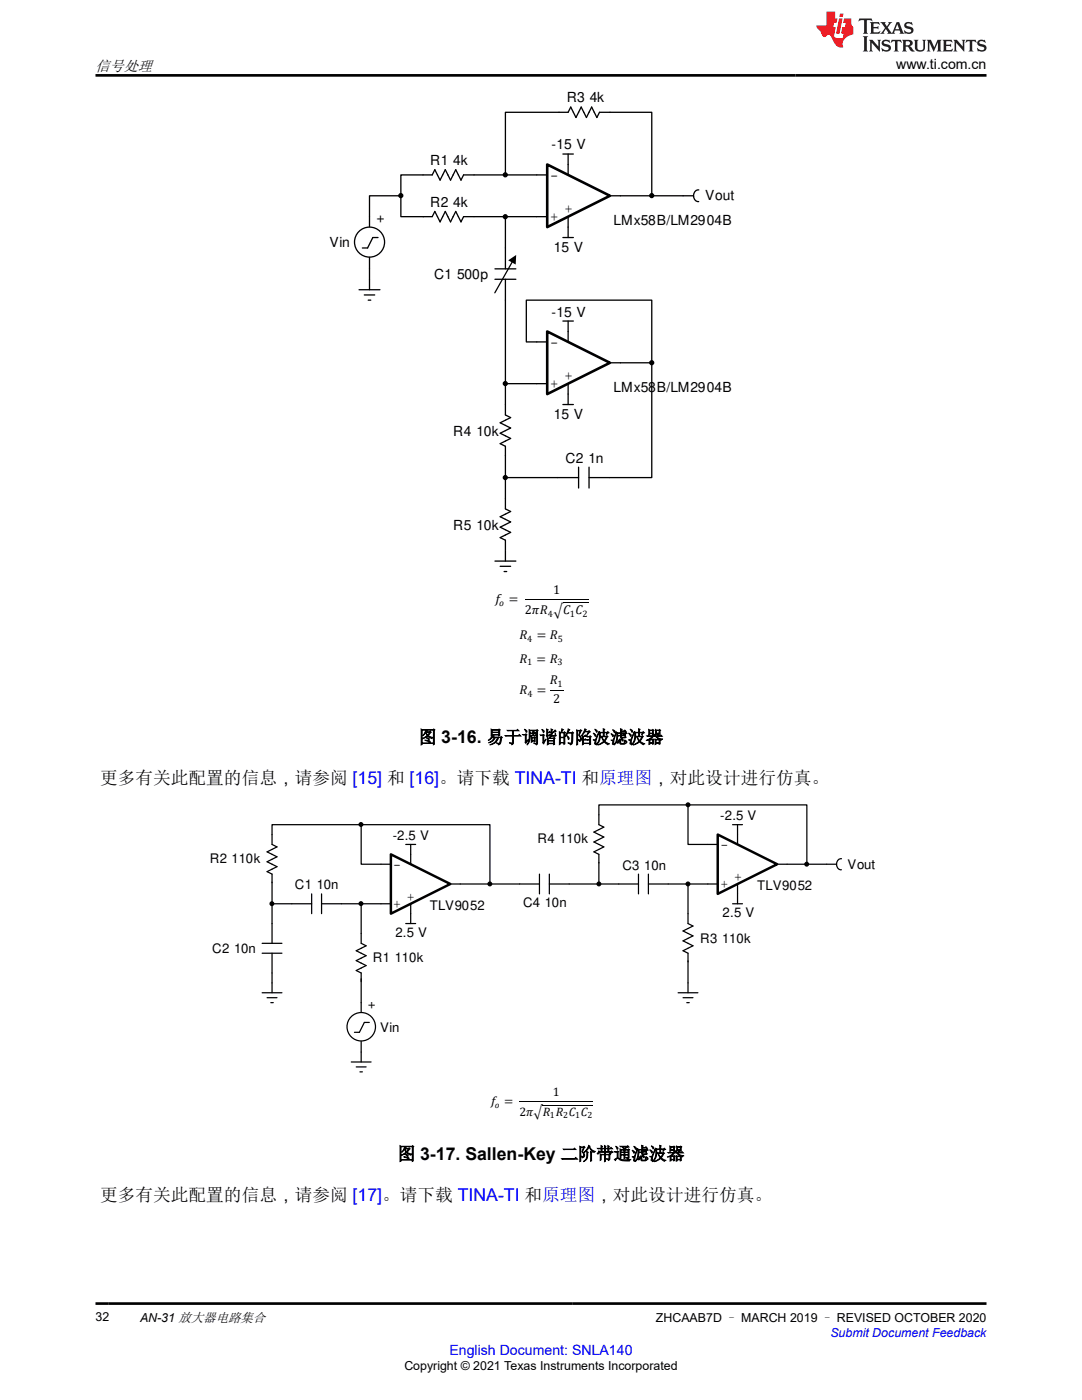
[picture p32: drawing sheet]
<svg xmlns="http://www.w3.org/2000/svg" width="216mm" height="279mm" viewBox="0 0 216 279" stroke-linecap="round" stroke-linejoin="round" font-family="sans-serif">
<defs><g id="words">
<g font-size="3.5">
<text x="83.5" y="148.3">图 3-16. 易于调谐的陷波滤波器</text>
<text x="20" y="156.5">更多有关此配置的信息，请参阅 [15] 和 [16]。请下载 TINA-TI 和原理图，对此设计进行仿真。</text>
<text x="79.3" y="231.5">图 3-17. Sallen-Key 二阶带通滤波器</text>
<text x="20" y="239.6">更多有关此配置的信息，请参阅 [17]。请下载 TINA-TI 和原理图，对此设计进行仿真。</text>
</g>
<text font-size="3" x="19" y="14.1">信号处理</text>
<g font-size="2.8">
<text x="178.8" y="13.8">www.ti.com.cn</text>
<text x="113.1" y="20.4">R3 4k</text>
<text x="110.1" y="29.8">-15 V</text>
<text x="85.9" y="32.9">R1 4k</text>
<text x="109.8" y="35.8">-</text>
<text x="85.9" y="41.3">R2 4k</text>
<text x="140.7" y="40">Vout</text>
<text x="76.6" y="44.5" transform="rotate(-90 76.6 44.5)">+</text>
<text x="109.8" y="44.1">+</text>
<text x="112.6" y="42.5">+</text>
<text x="122.4" y="44.8">LMx58B/LM2904B</text>
<text x="65.7" y="49.2">Vin</text>
<text x="110.5" y="50.2">15 V</text>
<text x="86.6" y="55.6">C1 500p</text>
<text x="110.1" y="63.2">-15 V</text>
<text x="109.8" y="69.2">-</text>
<text x="109.8" y="77.5">+</text>
<text x="112.6" y="75.9">+</text>
<text x="110.5" y="83.6">15 V</text>
<text x="122.4" y="78.2">LMx58B/LM2904B</text>
<text x="90.5" y="87">R4 10k</text>
<text x="112.8" y="92.3">C2 1n</text>
<text x="90.5" y="105.7">R5 10k</text>
</g>
<text font-size="2.8" fill="#00f" x="89.7" y="270.4">English Document: SNLA140</text>
<g font-size="2.6">
<text x="78.4" y="167.6">-2.5 V</text>
<text x="143.7" y="163.7">-2.5 V</text>
<text x="41.9" y="172.3">R2 110k</text>
<text x="78.5" y="173.3">-</text>
<text x="107.3" y="168.3">R4 110k</text>
<text x="124.2" y="173.6">C3 10n</text>
<text x="143.8" y="169.4">-</text>
<text x="169.1" y="173.3">Vout</text>
<text x="58.8" y="177.5">C1 10n</text>
<text x="81.2" y="179.7">+</text>
<text x="143.8" y="177.3">+</text>
<text x="146.5" y="175.8">+</text>
<text x="151.1" y="177.7">TLV9052</text>
<text x="78.5" y="181.2">+</text>
<text x="85.8" y="181.7">TLV9052</text>
<text x="104.4" y="181">C4 10n</text>
<text x="144.2" y="183">2.5 V</text>
<text x="42.4" y="190.2">C2 10n</text>
<text x="78.9" y="187">2.5 V</text>
<text x="139.7" y="188.2">R3 110k</text>
<text x="74.4" y="192.1">R1 110k</text>
<text x="74.8" y="201.4" transform="rotate(-90 74.8 201.4)">+</text>
<text x="75.8" y="205.9">Vin</text>
</g>
<g font-size="2.5">
<text x="110.4" y="118.5">1</text>
<text x="98.7" y="120.4">B =</text>
<text x="104.7" y="122.6">2Ë4 •% %</text>
<text x="103.6" y="127.5">4</text>
<text x="107.1" y="127.5">= 4</text>
<text x="103.7" y="132.2">4 = 4</text>
<text x="109.7" y="136.6">4</text>
<text x="103.7" y="138.5">4</text>
<text x="107.1" y="138.5">=</text>
<text x="110.4" y="140.2">2</text>
<text x="19" y="263.6">32</text>
<text x="27.9" y="263.8">AN-31 放大器电路集合</text>
<text x="130.9" y="263.8">ZHCAAB7D – MARCH 2019 – REVISED OCTOBER 2020</text>
<text x="80.7" y="273.5">Copyright © 2021 Texas Instruments Incorporated</text>
</g>
<text font-size="2.5" fill="#00f" x="165.7" y="266.8">Submit Document Feedback</text>
<g font-size="2.4">
<text x="97.9" y="220.6">B =</text>
<text x="110.3" y="218.8">1</text>
<text x="103.6" y="222.7">2Ë•4</text>
<text x="110.9" y="222.7">4 % %</text>
</g>
<g font-size="1.8">
<text x="99.6" y="120.9">K</text>
<text x="109.3" y="123.1">4</text>
<text x="113.7" y="123.1">1</text>
<text x="116.2" y="123.1">2</text>
<text x="105.2" y="128.1">4</text>
<text x="111.3" y="128.1">5</text>
<text x="105.2" y="132.8">1</text>
<text x="111.3" y="137.1">1</text>
<text x="111.3" y="132.8">3</text>
<text x="105.2" y="139">4</text>
<text x="98.7" y="221.1">K</text>
<text x="109.7" y="223.2">1</text>
<text x="112.4" y="223.2">2</text>
<text x="114.8" y="223.2">1</text>
<text x="117.2" y="223.2">2</text>
</g>
</g></defs>
<g fill="#000">
<circle cx="80" cy="39" r=".39"/>
<circle cx="100.8" cy="34.9" r=".39"/>
<circle cx="130" cy="39" r=".39"/>
<circle cx="100.8" cy="43.3" r=".39"/>
<circle cx="100.8" cy="76.6" r=".39"/>
<circle cx="130" cy="72.4" r=".39"/>
<circle cx="100.8" cy="95.3" r=".39"/>
</g>
<g fill="none" stroke="#000" stroke-width=".26">
<path d="M107.1 34.9h2.1M112.3 30.7h2.1M113.4 30.7v4.2M121.7 39.1h2.1M71.6 57.8h4.2M72.7 58.9h2.1M73.5 59.9h.5M73.7 55.7v2.1M107.1 43.2h2.1M112.3 47.4h2.1M113.4 43.2v4.2M112.3 64.1h2.1"/>
<path d="M113.4 64.1v2.1M113.4 78.6v2.1M112.3 80.7h2.1M98.8 112h4.1M99.8 113h2.1M100.6 114.1h.5M100.8 109.9v2.1"/>
<circle cx="80" cy="39" r=".39"/>
<circle cx="100.8" cy="34.9" r=".39"/>
<circle cx="130" cy="39" r=".39"/>
<circle cx="100.8" cy="43.3" r=".39"/>
<circle cx="100.8" cy="76.6" r=".39"/>
<circle cx="130" cy="72.4" r=".39"/>
<circle cx="100.8" cy="95.3" r=".39"/>
</g>
<path d="M109.2 32.8l12.5 6.3-12.5 6.2z" fill="#fff"/>
<path d="M109.2 32.8l12.5 6.3-12.5 6.2z" fill="none" stroke="#000" stroke-width=".52"/>
<g fill="none" stroke="#000" stroke-width=".26">
<path d="M84.4 34.9h1.8l.6-1 1 2 1.1-2 1 2 1-2 1.1 2 .5-1h2.1M111.5 22.4h1.9l.5-1 1 2.1 1.1-2.1 1 2.1 1.1-2.1 1 2.1 .5-1.1h2.1M84.4 43.2h1.8l.6-1 1 2.1 1.1-2.1 1 2.1 1-2.1 1.1 2.1 .5-1.1h2.1M98.8 55.7h4.1M98.8 53.7h4.1M100.8 49.5v4.2M100.8 55.7v4.2M107.1 76.6h2.1M107.1 68.2h2.1M113.4 66.2v2M113.4 76.6v2M121.7 72.4h2.1"/>
<path d="M100.8 80.7v2.1l1.1 .5-2.1 1.1 2.1 1-2.1 1.1 2.1 1-2.1 1 1 .6v1.8"/>
</g>
<path d="M109.2 66.2l12.5 6.2-12.5 6.2z" fill="#fff"/>
<path d="M109.2 66.2l12.5 6.2-12.5 6.2z" fill="none" stroke="#000" stroke-width=".52"/>
<g fill="none" stroke="#000" stroke-width=".26">
<path d="M80 39.1h-6.3v6.1M80 39.1v4.1h4.5M84.4 34.9h-4.4v4.2M94.6 34.9h12.5M111.6 22.4h-10.8v12.5M121.7 22.4h8.4v16.7M123.8 39.1h14.5M139.4 37.9a1.17 1.17 0 0 0-1 1.2 1.17 1.17 0 0 0 1 1.1M73.7 51.4v4.3M75.4 47.4h-1l-1.1 2.1h-1M94.6 43.2h12.5M100.8 43.2v6.3"/>
<path d="M100.8 59.9v20.8M100.8 76.6h6.3M107.1 68.2h-2.1v-8.3h25.1v12.5M123.8 72.4h6.3M130.1 72.4v22.9h-12.6M100.8 90.9v10.7l1.1 .5-2.1 1 2.1 1.1-2.1 1 2.1 1-2.1 1.1 1 .5v2M100.8 95.3h14.7M115.5 93.2v4.2M117.5 93.2v4.2"/>
<circle cx="73.7" cy="48.3" r="3"/>
</g>
<g fill="none" stroke="#000" stroke-width=".25">
<path d="M102.3 52.2l-3.6 6.2M76 172.5h2M81 168.5h1.9M81.9 168.5v4M89.9 176.4h1.9M146.2 164.6h2M147.2 164.6v2M147.2 178.4v2M52.3 198.1h4M53.3 199.1h2M54.3 196.2v1.9M76 180.4h2"/>
<path d="M81 184.3h1.9M81.9 180.4v3.9M135.3 198.1h4M136.3 199.1h2M137.3 196.2v1.9M146.2 180.4h2M54 200.1h.5M70.1 211.9h3.9M71.1 212.9h2M71.8 213.9h.5M72.1 210v1.9M137 200.1h.5"/>
<circle cx="72" cy="164.5" r=".37"/>
<circle cx="97.7" cy="176.4" r=".37"/>
<circle cx="119.5" cy="176.4" r=".37"/>
<circle cx="137.3" cy="176.4" r=".37"/>
<circle cx="137.3" cy="160.6" r=".37"/>
<circle cx="161" cy="172.5" r=".37"/>
<circle cx="54.3" cy="180.4" r=".37"/>
<circle cx="72" cy="180.3" r=".37"/>
</g>
<g fill="#000">
<path d="M101.4 52l1.6-1.1-.1 1.9z"/>
<circle cx="72" cy="164.5" r=".37"/>
<circle cx="97.7" cy="176.4" r=".37"/>
<circle cx="119.5" cy="176.4" r=".37"/>
<circle cx="137.3" cy="176.4" r=".37"/>
<circle cx="137.3" cy="160.6" r=".37"/>
<circle cx="161" cy="172.5" r=".37"/>
<circle cx="54.3" cy="180.4" r=".37"/>
<circle cx="72" cy="180.3" r=".37"/>
</g>
<path d="M104.7 119.7h12.7M109.7 137.8h2.7M112.4 120.3h5" fill="none" stroke="#000" stroke-width=".2"/>
<path d="M78 170.5l11.9 5.9-11.9 5.9z" fill="#fff"/>
<path d="M78 170.5l11.9 5.9-11.9 5.9z" fill="none" stroke="#000" stroke-width=".49"/>
<g fill="none" stroke="#000" stroke-width=".25">
<path d="M54.3 166.6v1.9l1 .5-2 1 2 1-2 1 2 1-2 1 1 .4v1.8M62.2 178.4v3.9M64.2 178.4v3.9M141.2 176.4h2M141.2 168.5h2M147.2 166.6v1.9M147.2 176.4v2M155.1 172.5h1.9M165 172.5h1.8M167.9 171.4a1.11 1.11 0 0 0-1 1.1 1.11 1.11 0 0 0 1 1.1M58.2 180.4h4M64.2 180.4h3.9"/>
<path d="M72.1 186.3v2l1 .5-2 .9 2 1-2 1 2 1-2 1 1 .5v1.7"/>
</g>
<path d="M143.2 166.6l11.9 5.9-11.9 5.9z" fill="#fff"/>
<path d="M143.2 166.6l11.9 5.9-11.9 5.9z" fill="none" stroke="#000" stroke-width=".49"/>
<g fill="none" stroke="#000" stroke-width=".25">
<path d="M54.3 176.1v12.2M72.1 164.6h25.7v11.8M72.1 164.6h-17.8v2M72.1 164.6v7.9h3.9M91.8 176.4h15.8M107.6 174.4v4M109.6 176.4h17.8M109.6 174.4v4M127.4 174.4v4M129.4 176.4h11.8M129.4 174.4v4M137.3 160.6h-17.8v4l1 .5-2 1 2 .9-2 1 2 1-2 1 1 .5v5.9"/>
<path d="M137.3 160.6h23.7v11.9M137.3 160.6v7.9h3.9M137.3 176.4v7.9l1 .5-2 1 2 1-2 1 2 1-2 .9 1 .5v6M157 172.5h8M52.3 190.2h4M52.3 188.3h4M54.3 190.2v6M54.3 180.4h3.9M68.1 180.4h7.9M72.1 180.4v5.9M72.1 195.3v6.6M72.1 207.8v2.2"/>
<path d="M73.7 204h-1l-1 2h-1"/>
<circle cx="72.1" cy="204.9" r="2.84"/>
</g>
<path d="M103.6 219.9h14.7M108.3 220.5h10" fill="none" stroke="#000" stroke-width=".2"/>
<path d="M171.5 3.7l-.2 .6 .5-.3h.6v.2v2.2l-.2 .3h1l-.2-.3v-2.2v-.2h.5l.5 .3-.1-.6zM173.6 4.4l.2 .4v1.6l-.2 .3h1.9l.1-.6a1.08 1.08 0 0 1-1.3 .2v-.6h.6l.4 .1v-.6l-.4 .2h-.6v-.6l.2-.1a1 1 0 0 1 1 .3l-.1-.6zM175.7 4.4l.9 1.2-1 1.1h.9l-.2-.2 .5-.7 .4 .7-.2 .2h1.6l-.2-.2 .2-.4h.9l.1 .4-.1 .2h.9l-.2-.3-.8-2h-.5l-.9 2.2-.9-1.1 .9-1.1h-.8l.2 .2-.4 .7-.4-.7 .2-.2zM179 4.8l.4 1h-.7zM180.7 4.6a.65 .65 0 0 0-.2 .7 .65 .65 0 0 0 .6 .4l.6 .2 .1 .2a.79 .79 0 0 1-.7 .4 .79 .79 0 0 1-.7-.5l.1 .7 .2-.1a.93 .93 0 0 0 1.1 .1 .93 .93 0 0 0 .4-.9 1.46 1.46 0 0 0-1.2-.6l-.1-.4a1.09 1.09 0 0 1 1.2 .2l-.2-.6-.1 .1-.5-.1zM172.2 7.2l.2 .4v2.3l-.2 .4h1l-.2-.4v-2.3l.2-.4zM173.4 7.9l.2 .4v1.6l-.2 .4h.8l-.3-.4 .1-1.4 1.6 1.8v-2l.2-.4h-.7l.1 .3 .1 1.1-1.2-1.4zM176.2 8.1a.65 .65 0 0 0-.2 .7 .65 .65 0 0 0 .6 .4l.6 .2 .1 .3a.79 .79 0 0 1-.7 .3 .79 .79 0 0 1-.7-.5l.1 .8 .2-.1a.93 .93 0 0 0 1.1 0 .93 .93 0 0 0 .4-.9 1.46 1.46 0 0 0-1.2-.6l-.1-.4a1.09 1.09 0 0 1 1.2 .2l-.1-.6-.2 .1-.5-.1zM177.9 7.9l-.1 .7a.63 .63 0 0 1 .8-.4v1.7l-.3 .4h1l-.2-.4v-1.7a.66 .66 0 0 1 .8 .4l-.1-.7zM180 7.9l.2 .4v1.6l-.2 .4h1l-.2-.2-.1-.8 .5 .1 .1 .1a.79 .79 0 0 0 1.2 .7l-1-1a.61 .61 0 0 0 .6-.6 .61 .61 0 0 0-.5-.6zM180.8 8.3l.1-.1a.47 .47 0 0 1 .5 .1 .47 .47 0 0 1 .1 .5l-.1 .2h-.7zM182.3 7.9l.2 .3a2.27 2.27 0 0 0 .4 1.9 1.04 1.04 0 0 0 1.7-.6v-1.3l.2-.3h-.8l.2 .4v1.2a.6 .6 0 0 1-.6 .5 .6 .6 0 0 1-.6-.5v-1.2l.3-.4zM184.9 7.9l.2 .4v1.6l-.2 .4h.8l-.3-.4v-1.5l.9 1.9 .9-1.9v1.5l-.3 .4h1l-.2-.4v-1.6l.2-.4h-.8l-.7 1.6-.6-1.6zM188.1 7.9l.2 .4v1.6l-.2 .4h1.9l.1-.6a1.09 1.09 0 0 1-1.3 .1v-.6h.6l.4 .2v-.7l-.4 .2h-.6v-.5l.2-.2a1.01 1.01 0 0 1 1 .3l-.1-.6zM190.2 7.9l.3 .4v1.6l-.3 .4h.8l-.2-.4v-1.4l1.6 1.8v-2l.2-.4h-.7l.2 .3v1.1l-1.2-1.4zM192.8 7.9l-.1 .7a.63 .63 0 0 1 .8-.4v1.7l-.3 .4h1l-.2-.4v-1.7a.66 .66 0 0 1 .8 .4l-.1-.7zM195.2 8.1a.65 .65 0 0 0-.2 .7 .65 .65 0 0 0 .6 .4l.6 .2 .2 .3a.79 .79 0 0 1-.7 .3 .79 .79 0 0 1-.7-.5l.1 .8 .2-.1a.93 .93 0 0 0 1 0 .93 .93 0 0 0 .5-.9 1.46 1.46 0 0 0-1.3-.6v-.4a1.09 1.09 0 0 1 1.2 .2l-.2-.6-.2 .1-.5-.1z" fill="#231f20"/>
<path d="M164.9 2.3v2.8h-2l.1 .4 .8 .9a.95 .95 0 0 0 1 .9 .59 .59 0 0 1 .5-.3 .59 .59 0 0 1 .5 .3l.4 .8a1.59 1.59 0 0 0 2.1 1.3 1.61 1.61 0 0 1 1-2.2l1-.4-.1-1.4a1.59 1.59 0 0 1-.3-1.7h-1.5l-.2 .9h.6l-.2 .8h-.5l-.2 1v.3h.4l-.1 .9h-.7a.73 .73 0 0 1-1-.6l.3-1.6h-.5l.1-.8h.5l.2-.9h-.5v-1.4zM167.4 3.7l-.6 3h.7l.6-3zM167.6 2.7l-.1 .7h.7l.1-.7z" fill="#ed1c24"/>
<path d="M19 15h177.8M19 260.2h177.8" fill="none" stroke="#000" stroke-width=".53"/>
<use href="#words"/>
</svg>
